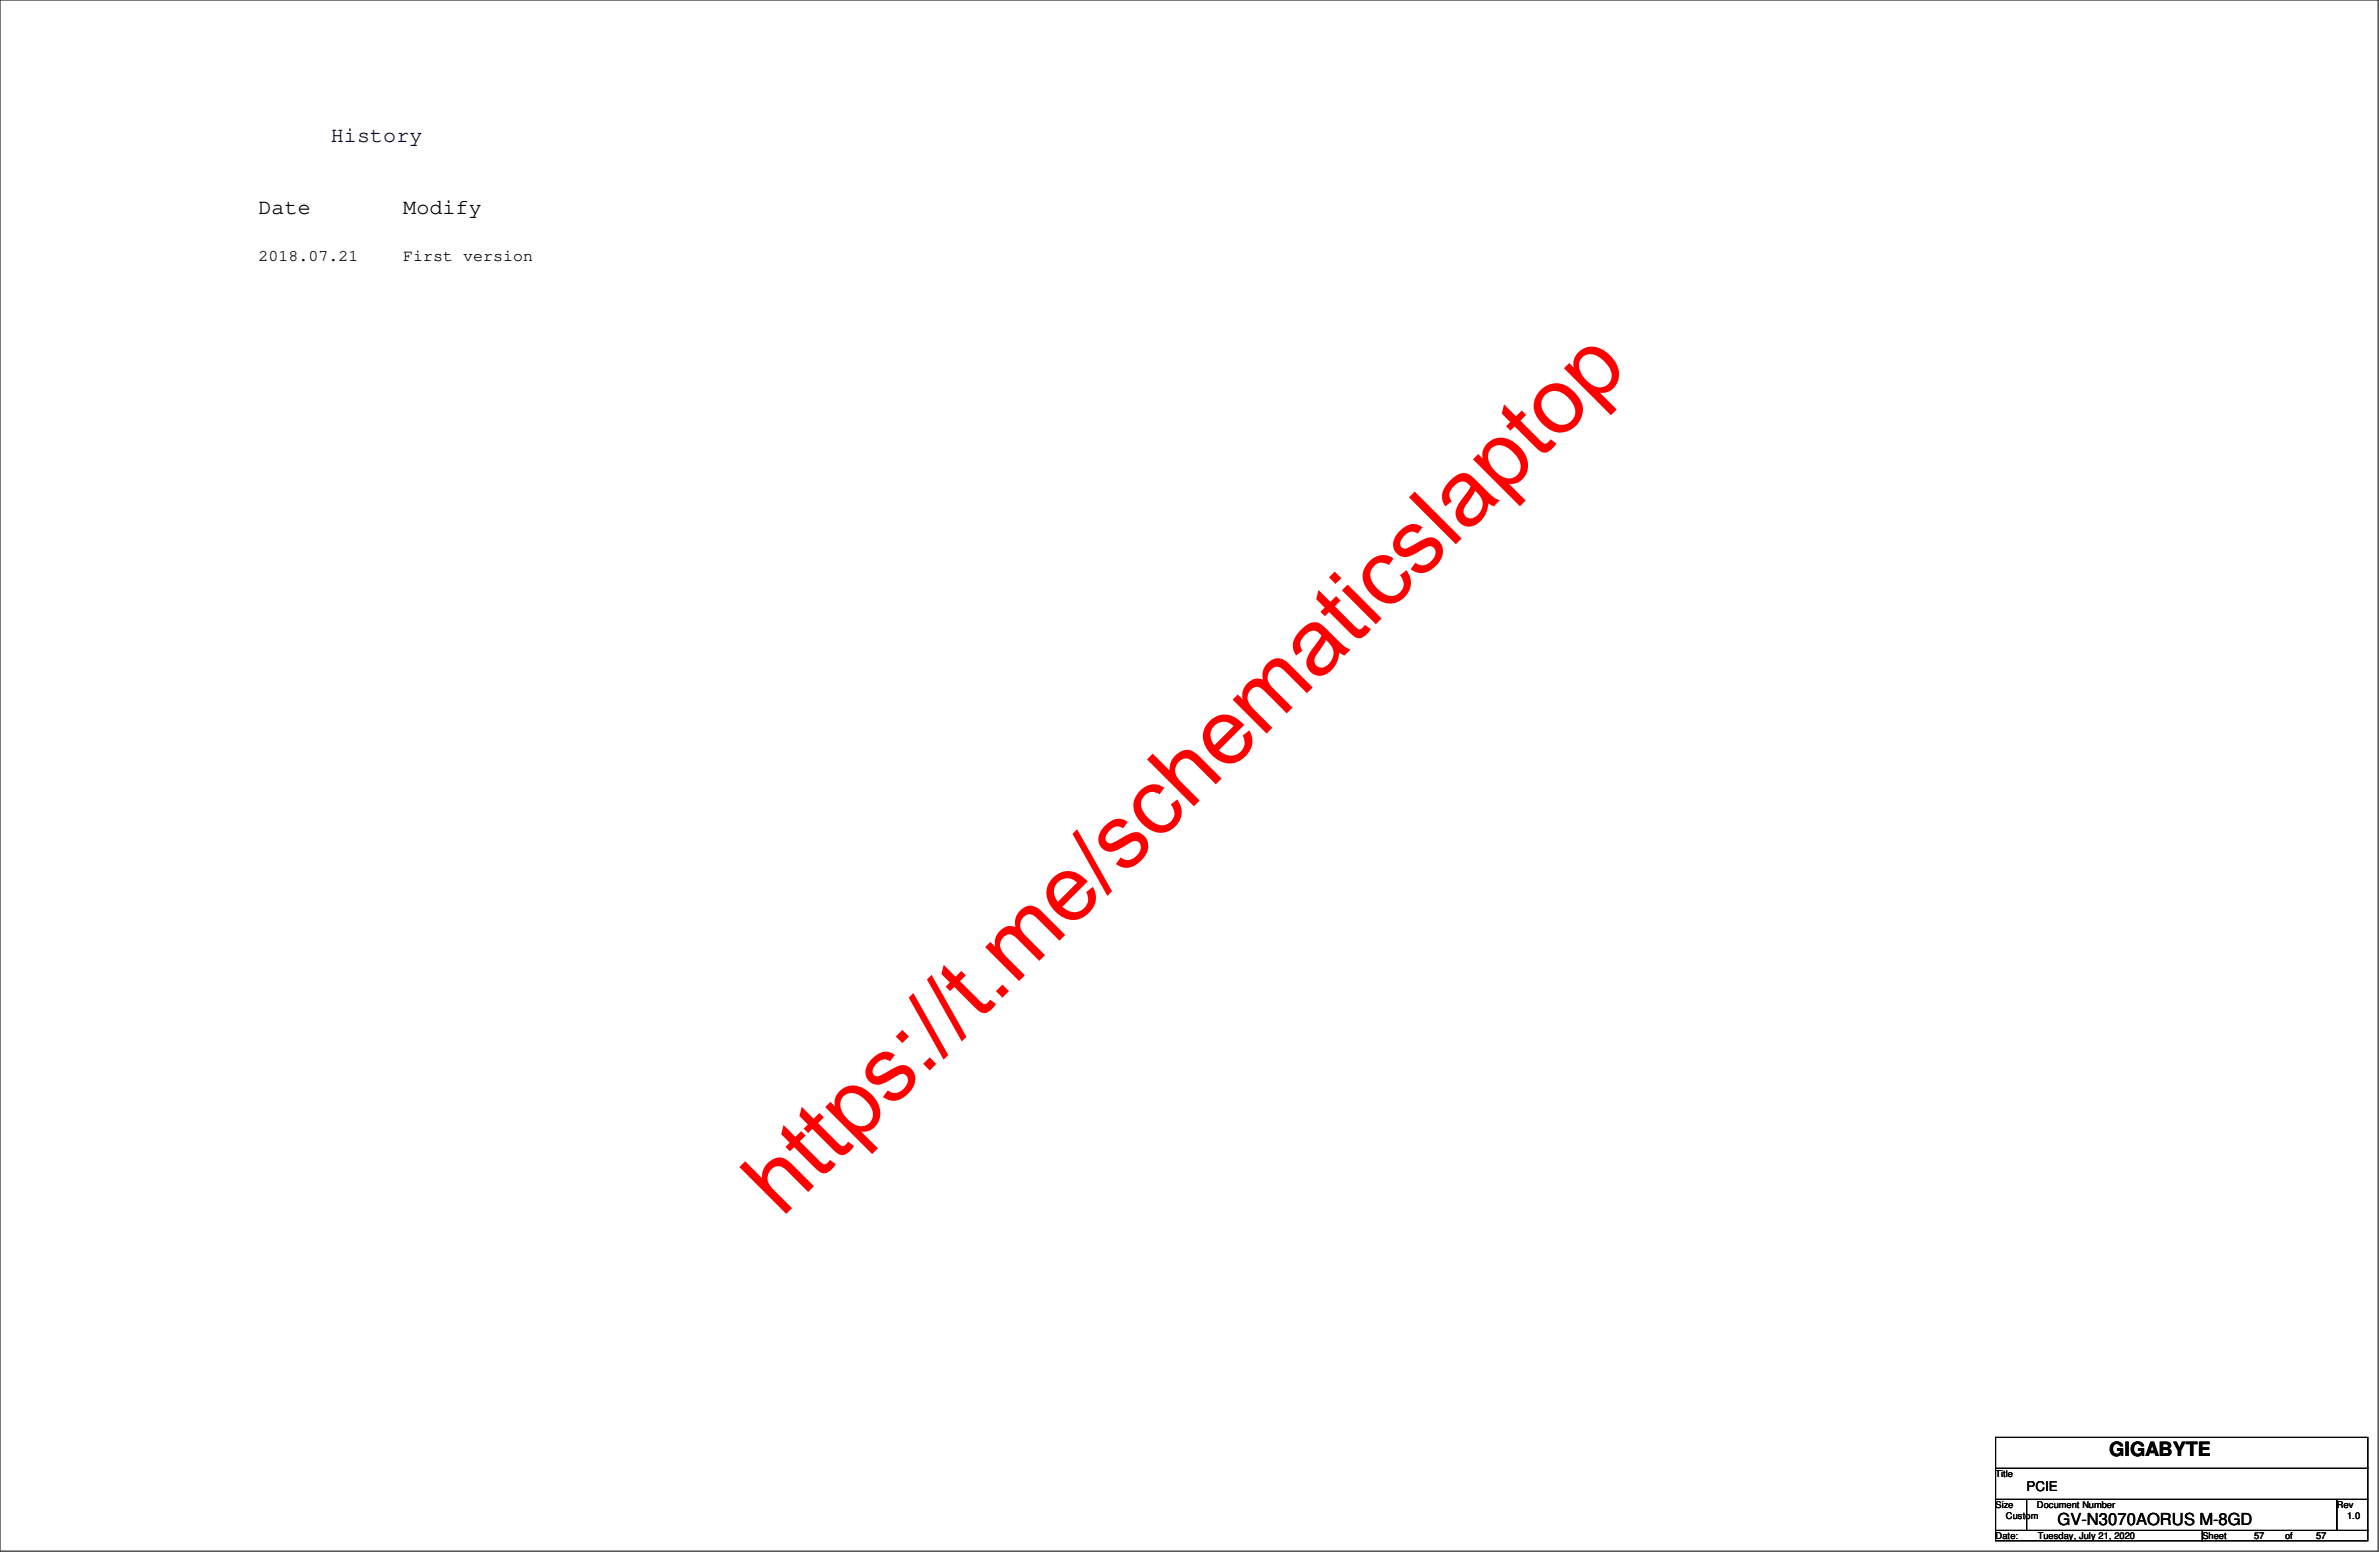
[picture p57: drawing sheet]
<svg xmlns="http://www.w3.org/2000/svg" width="292mm" height="191mm" viewBox="0 0 292 191" stroke-linecap="round" stroke-linejoin="round" font-family="sans-serif">
<defs><g id="words">
<text font-size="11.4" fill="#f00" x="96" y="149.6" transform="rotate(-45 96 149.6)">https://t.me/schematicslaptop</text>
<text font-size="2.7" fill="#000040" x="40.6" y="17.4">History</text>
<g font-size="2.7">
<text x="31.7" y="26.3">Date</text>
<text x="49.5" y="26.3">Modify</text>
</g>
<text font-size="2.4" x="259.1" y="178.8">GIGABYTE</text>
<g font-size="2">
<text x="31.7" y="32">2018.07.21</text>
<text x="49.5" y="32">First version</text>
<text x="252.7" y="187.3">GV-N3070AORUS M-8GD</text>
</g>
<text font-size="1.7" x="248.9" y="183.1">PCIE</text>
<g font-size="1.1">
<text x="245.1" y="181.4">Title</text>
<text x="245.1" y="185.3">Size</text>
<text x="250.2" y="185.3">Document Number</text>
<text x="287" y="185.3">Rev</text>
<text x="245.1" y="189.1">Date:</text>
<text x="246.4" y="186.5">Custom</text>
<text x="250.3" y="189.1">Tuesday, July 21, 2020</text>
<text x="270.5" y="189.1">Sheet</text>
<text x="276.9" y="189.1">57</text>
<text x="280.7" y="189.1">of</text>
<text x="284.5" y="189.1">57</text>
<text x="288.3" y="186.5">1.0</text>
</g>
</g></defs>
<path d="M0 0h292.1v190.5h-292.1zM245.1 176.5h45.7v3.8h-45.7zM245.1 180.3h45.7v3.8h-45.7zM245.1 184.1h3.8v3.9h-3.8zM245.1 188h25.4v1.2h-25.4zM248.9 184.1h38.1v3.9h-38.1zM270.5 188h20.3v1.2h-20.3zM287 184.1h3.8v3.9h-3.8z" fill="none" stroke="#000" stroke-width=".13"/>
<use href="#words"/>
</svg>
